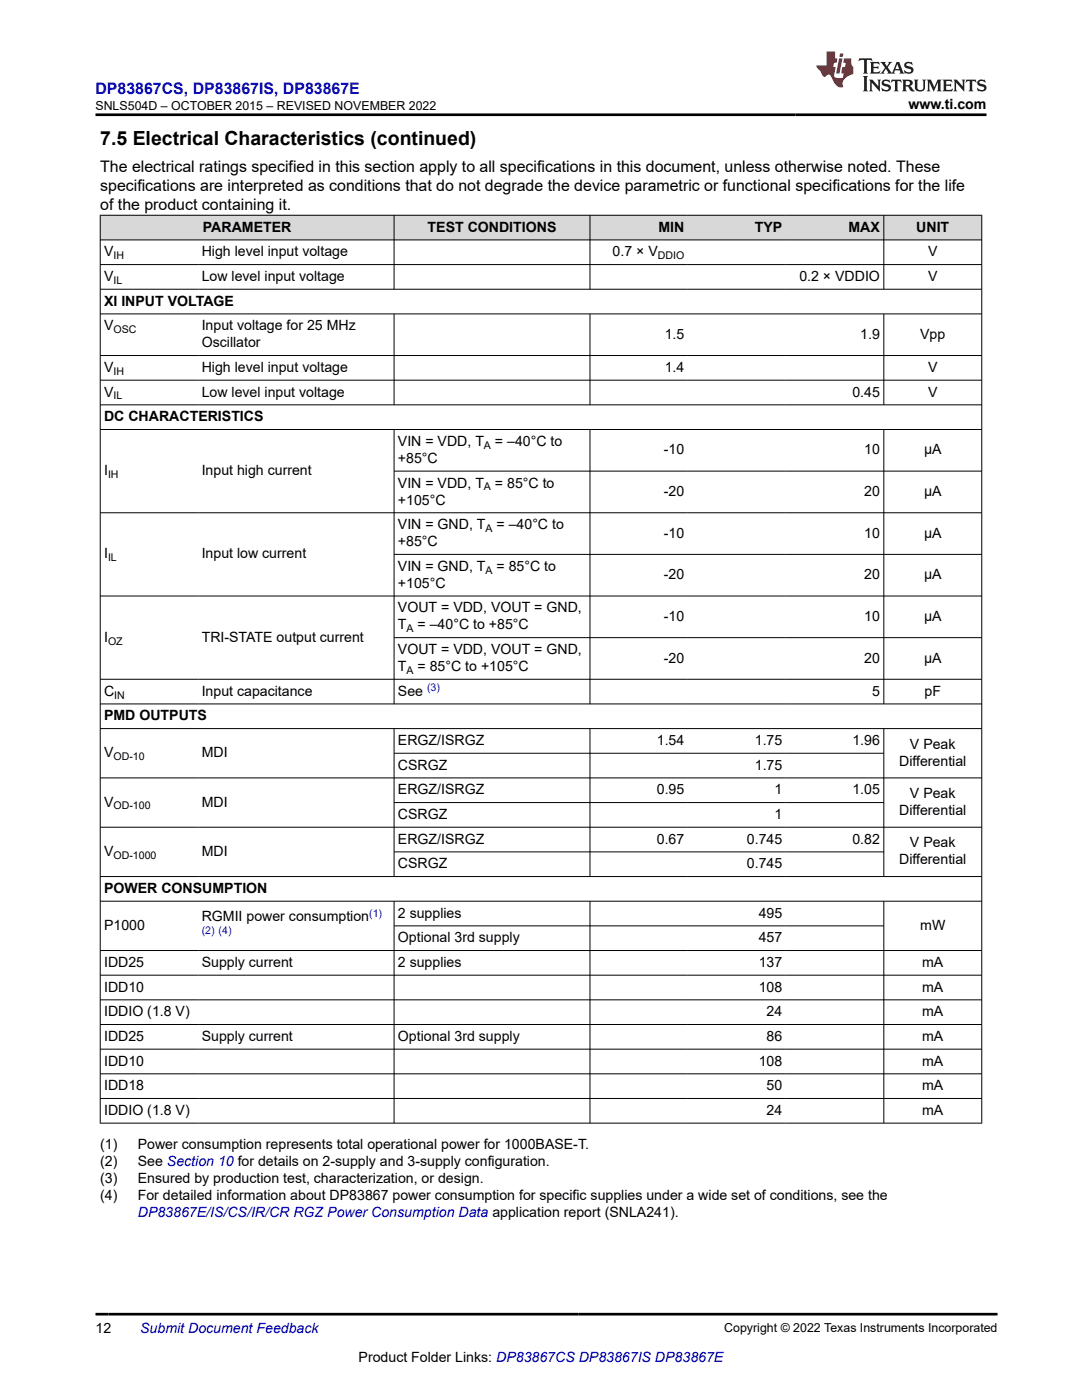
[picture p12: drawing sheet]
<svg xmlns="http://www.w3.org/2000/svg" width="216mm" height="279mm" viewBox="0 0 216 279" stroke-linecap="round" stroke-linejoin="round" font-family="sans-serif">
<defs><g id="words">
<text font-size="3.9" x="20" y="28.8">7.5 Electrical Characteristics (continued)</text>
<text font-size="3.2" fill="#00f" x="19" y="18.7">DP83867CS, DP83867IS, DP83867E</text>
<g font-size="3.2">
<text x="20" y="34.3">The electrical ratings specified in this section apply to all specifications in this document, unless otherwise noted. These</text>
<text x="20" y="38.1">specifications are interpreted as conditions that do not degrade the device parametric or functional specifications for the life</text>
<text x="20" y="41.9">of the product containing it.</text>
</g>
<g font-size="2.8">
<text x="181.3" y="21.8">www.ti.com</text>
<text x="40.5" y="46.2">PARAMETER</text>
<text x="85.3" y="46.2">TEST CONDITIONS</text>
<text x="131.4" y="46.2">MIN</text>
<text x="150.6" y="46.2">TYP</text>
<text x="169.3" y="46.2">MAX</text>
<text x="182.8" y="46.2">UNIT</text>
<text x="20.8" y="51.2">V</text>
<text x="40.3" y="51.2">High level input voltage</text>
<text x="122.2" y="51.2">0.7 × V</text>
<text x="185.2" y="51.2">V</text>
<text x="20.8" y="56.1">V</text>
<text x="40.3" y="56.1">Low level input voltage</text>
<text x="159.5" y="56.1">0.2 × VDDIO</text>
<text x="185.2" y="56.1">V</text>
<text x="20.8" y="61">XI INPUT VOLTAGE</text>
<text x="20.8" y="65.9">V</text>
<text x="40.3" y="65.9">Input voltage for 25 MHz</text>
<text x="40.3" y="69.3">Oscillator</text>
<text x="132.6" y="67.6">1.5</text>
<text x="171.7" y="67.6">1.9</text>
<text x="183.6" y="67.6">Vpp</text>
<text x="20.8" y="74.2">V</text>
<text x="40.3" y="74.2">High level input voltage</text>
<text x="132.6" y="74.2">1.4</text>
<text x="185.2" y="74.2">V</text>
<text x="20.8" y="79.1">V</text>
<text x="40.3" y="79.1">Low level input voltage</text>
<text x="170.1" y="79.1">0.45</text>
<text x="185.2" y="79.1">V</text>
<text x="20.8" y="84.1">DC CHARACTERISTICS</text>
<text x="79.4" y="89">VIN = VDD, T</text>
<text x="98.8" y="89">= –40°C to</text>
<text x="20.8" y="94.8">I</text>
<text x="40.3" y="94.8">Input high current</text>
<text x="79.4" y="92.4">+85°C</text>
<text x="132.5" y="90.7">-10</text>
<text x="172.4" y="90.7">10</text>
<text x="184.4" y="90.7">µA</text>
<text x="79.4" y="97.3">VIN = VDD, T</text>
<text x="79.4" y="100.7">+105°C</text>
<text x="98.8" y="97.3">= 85°C to</text>
<text x="132.5" y="99">-20</text>
<text x="172.4" y="99">20</text>
<text x="184.4" y="99">µA</text>
<text x="79.4" y="105.6">VIN = GND, T</text>
<text x="99.1" y="105.6">= –40°C to</text>
<text x="132.5" y="107.3">-10</text>
<text x="172.4" y="107.3">10</text>
<text x="184.4" y="107.3">µA</text>
<text x="20.8" y="111.5">I</text>
<text x="40.3" y="111.5">Input low current</text>
<text x="79.4" y="113.9">VIN = GND, T</text>
<text x="79.4" y="109">+85°C</text>
<text x="99.1" y="113.9">= 85°C to</text>
<text x="79.4" y="117.3">+105°C</text>
<text x="132.5" y="115.6">-20</text>
<text x="172.4" y="115.6">20</text>
<text x="184.4" y="115.6">µA</text>
<text x="79.4" y="122.2">VOUT = VDD, VOUT = GND,</text>
<text x="79.4" y="125.6">T</text>
<text x="83.3" y="125.6">= –40°C to +85°C</text>
<text x="132.5" y="123.9">-10</text>
<text x="172.4" y="123.9">10</text>
<text x="184.4" y="123.9">µA</text>
<text x="20.8" y="128.1">I</text>
<text x="40.3" y="128.1">TRI-STATE output current</text>
<text x="79.4" y="130.5">VOUT = VDD, VOUT = GND,</text>
<text x="79.4" y="133.9">T</text>
<text x="83.3" y="133.9">= 85°C to +105°C</text>
<text x="132.5" y="132.2">-20</text>
<text x="172.4" y="132.2">20</text>
<text x="184.4" y="132.2">µA</text>
<text x="20.8" y="138.8">C</text>
<text x="20.8" y="143.8">PMD OUTPUTS</text>
<text x="40.3" y="138.8">Input capacitance</text>
<text x="79.4" y="138.8">See</text>
<text x="174" y="138.8">5</text>
<text x="184.5" y="138.8">pF</text>
<text x="79.4" y="148.7">ERGZ/ISRGZ</text>
<text x="131.1" y="148.7">1.54</text>
<text x="150.6" y="148.7">1.75</text>
<text x="170.1" y="148.7">1.96</text>
<text x="181.6" y="149.4">V Peak</text>
<text x="20.8" y="151.1">V</text>
<text x="40.3" y="151.1">MDI</text>
<text x="79.4" y="153.6">CSRGZ</text>
<text x="150.6" y="153.6">1.75</text>
<text x="179.4" y="152.8">Differential</text>
<text x="20.8" y="161">V</text>
<text x="40.3" y="161">MDI</text>
<text x="79.4" y="158.5">ERGZ/ISRGZ</text>
<text x="131.1" y="158.5">0.95</text>
<text x="154.5" y="158.5">1</text>
<text x="170.1" y="158.5">1.05</text>
<text x="181.6" y="159.3">V Peak</text>
<text x="79.4" y="163.4">CSRGZ</text>
<text x="154.5" y="163.4">1</text>
<text x="179.4" y="162.7">Differential</text>
<text x="20.8" y="170.8">V</text>
<text x="40.3" y="170.8">MDI</text>
<text x="79.4" y="168.4">ERGZ/ISRGZ</text>
<text x="79.4" y="173.3">CSRGZ</text>
<text x="131.1" y="168.4">0.67</text>
<text x="149" y="168.4">0.745</text>
<text x="149" y="173.3">0.745</text>
<text x="170.1" y="168.4">0.82</text>
<text x="179.4" y="172.5">Differential</text>
<text x="181.6" y="169.1">V Peak</text>
<text x="20.8" y="178.2">POWER CONSUMPTION</text>
<text x="20.8" y="185.6">P1000</text>
<text x="40.3" y="183.9">RGMII power consumption</text>
<text x="79.4" y="183.1">2 supplies</text>
<text x="151.4" y="183.1">495</text>
<text x="183.6" y="185.6">mW</text>
<text x="79.4" y="188">Optional 3rd supply</text>
<text x="151.4" y="188">457</text>
<text x="20.8" y="193">IDD25</text>
<text x="20.8" y="197.9">IDD10</text>
<text x="40.3" y="193">Supply current</text>
<text x="79.4" y="193">2 supplies</text>
<text x="151.4" y="193">137</text>
<text x="151.4" y="197.9">108</text>
<text x="184" y="193">mA</text>
<text x="184" y="197.9">mA</text>
<text x="20.8" y="202.8">IDDIO (1.8 V)</text>
<text x="153" y="202.8">24</text>
<text x="184" y="202.8">mA</text>
<text x="20.8" y="207.7">IDD25</text>
<text x="40.3" y="207.7">Supply current</text>
<text x="79.4" y="207.7">Optional 3rd supply</text>
<text x="153" y="207.7">86</text>
<text x="184" y="207.7">mA</text>
<text x="20.8" y="212.7">IDD10</text>
<text x="151.4" y="212.7">108</text>
<text x="184" y="212.7">mA</text>
<text x="20.8" y="217.6">IDD18</text>
<text x="153" y="217.6">50</text>
<text x="184" y="217.6">mA</text>
<text x="20.8" y="222.5">IDDIO (1.8 V)</text>
<text x="153" y="222.5">24</text>
<text x="184" y="222.5">mA</text>
<text x="20" y="229.3">(1)</text>
<text x="20" y="232.7">(2)</text>
<text x="27.5" y="229.3">Power consumption represents total operational power for 1000BASE-T.</text>
<text x="27.5" y="232.7">See Section 10 for details on 2-supply and 3-supply configuration.</text>
<text x="20" y="236.1">(3)</text>
<text x="20" y="239.5">(4)</text>
<text x="27.5" y="236.1">Ensured by production test, characterization, or design.</text>
<text x="27.5" y="239.5">For detailed information about DP83867 power consumption for specific supplies under a wide set of conditions, see the</text>
<text x="19" y="266.1">12</text>
<text x="71.6" y="271.7">Product Folder Links: DP83867CS DP83867IS DP83867E</text>
</g>
<g font-size="2.8" fill="#00f">
<text x="27.5" y="242.8">DP83867E/IS/CS/IR/CR RGZ Power Consumption Data application report (SNLA241).</text>
<text x="28" y="266.1">Submit Document Feedback</text>
</g>
<g font-size="2.5">
<text x="19" y="21.9">SNLS504D – OCTOBER 2015 – REVISED NOVEMBER 2022</text>
<text x="144.5" y="265.8">Copyright © 2022 Texas Instruments Incorporated</text>
</g>
<g font-size="2.1">
<text x="22.6" y="51.7">IH</text>
<text x="131.3" y="51.7">DDIO</text>
<text x="22.6" y="56.6">IL</text>
<text x="22.6" y="66.5">OSC</text>
<text x="22.6" y="74.8">IH</text>
<text x="22.6" y="79.7">IL</text>
<text x="96.6" y="89.6">A</text>
<text x="21.6" y="95.4">IH</text>
<text x="96.6" y="97.9">A</text>
<text x="96.9" y="106.2">A</text>
<text x="21.6" y="112">IL</text>
<text x="96.9" y="114.5">A</text>
<text x="21.6" y="128.6">OZ</text>
<text x="81.1" y="126.2">A</text>
<text x="81.1" y="134.5">A</text>
<text x="22.8" y="139.4">IN</text>
<text x="22.6" y="151.7">OD-10</text>
<text x="22.6" y="161.5">OD-100</text>
<text x="22.6" y="171.4">OD-1000</text>
</g>
<g font-size="2.1" fill="#00f">
<text x="85.2" y="137.9">(3)</text>
<text x="73.7" y="183">(1)</text>
<text x="40.2" y="186.3">(2) (4)</text>
</g>
</g></defs>
<g fill="#d8d8d8">
<path d="M20 43h175.9v4.9h-175.9z" fill-rule="evenodd"/>
<path d="M20.1 43h58.5v4.8h-58.5z" fill-rule="evenodd"/>
<path d="M78.7 43h39v4.8h-39z" fill-rule="evenodd"/>
<path d="M117.8 43h19.5v4.8h-19.5z" fill-rule="evenodd"/>
<path d="M137.3 43h19.5v4.8h-19.5z" fill-rule="evenodd"/>
<path d="M156.8 43h19.5v4.8h-19.5z" fill-rule="evenodd"/>
<path d="M176.4 43h19.4v4.8h-19.4z" fill-rule="evenodd"/>
</g>
<g fill="none" stroke="#000" stroke-width=".2">
<path d="M19.9 43h176.1M19.9 47.9h176.1M19.9 52.8h176.1M19.9 57.7h176.1M20 42.9v181.3M78.6 42.9v14.9M117.7 42.9v14.9M176.4 42.9v14.9M195.9 42.9v181.3M19.9 62.6h176.1M19.9 71h176.1M19.9 75.9h176.1"/>
<path d="M78.6 62.6v18.3M117.7 62.6v18.3M176.4 62.6v18.3M19.9 80.8h176.1M19.9 85.7h176.1M78.6 85.7v54.8M78.6 94h117.4M117.7 85.7v54.8M176.4 85.7v54.8M19.9 102.3h176.1M78.6 110.6h117.4M196 118.9h-176.1"/>
<path d="M19.9 135.6h176.1M78.6 127.3h117.4M19.9 140.5h176.1M19.9 145.4h176.1M19.9 155.2h176.1M78.6 145.4v29.6M78.6 150.3h97.8M117.7 145.4v29.6M176.4 145.4v29.6M19.9 165.1h176.1M19.9 174.9h176.1M19.9 179.9h176.1"/>
<path d="M78.6 179.9v44.3M78.6 160.2h97.8M78.6 170h97.8M117.7 179.9v44.3M176.4 179.9v44.3M19.9 189.7h176.1M19.9 194.6h176.1M19.9 199.5h176.1M78.6 184.8h97.8M19.9 204.5h176.1M19.9 209.4h176.1M19.9 214.3h176.1"/>
<path d="M19.9 219.2h176.1M19.9 224.1h176.1"/>
</g>
<path d="M171.5 11.6l-.2 .6 .5-.2h.6v.1v2.2l-.2 .4h1l-.2-.4v-2.2v-.1h.5l.5 .2-.1-.6zM173.6 12.4l.2 .3v1.6l-.2 .4h1.9l.1-.6a1.08 1.08 0 0 1-1.3 .2v-.7h.6l.4 .2v-.7l-.4 .2h-.6v-.5l.2-.2a1 1 0 0 1 1 .3l-.1-.5zM175.7 12.4l.9 1.1-1 1.2h.9l-.2-.2 .5-.8 .4 .8-.2 .2h1.6l-.2-.2 .2-.5h.9l.1 .5-.1 .2h.9l-.2-.4-.8-1.9h-.5l-.9 2.1-.9-1.1 .9-1h-.8l.2 .2-.4 .6-.4-.6 .2-.2zM179 12.8l.4 1h-.7zM180.7 12.5a.65 .65 0 0 0-.2 .7 .65 .65 0 0 0 .6 .5l.6 .1 .1 .3a.79 .79 0 0 1-.7 .4 .79 .79 0 0 1-.7-.5l.1 .7 .2-.1a.93 .93 0 0 0 1.1 0 .93 .93 0 0 0 .4-.9 1.46 1.46 0 0 0-1.2-.6l-.1-.3a1.09 1.09 0 0 1 1.2 .2l-.2-.6-.1 .1-.5-.2zM172.2 15.2l.2 .4v2.2l-.2 .4h1l-.2-.4v-2.2l.2-.4zM173.4 15.9l.2 .4v1.5l-.2 .4h.8l-.3-.4 .1-1.3 1.6 1.8v-2l.2-.4h-.7l.1 .2 .1 1.1-1.2-1.3zM176.2 16a.65 .65 0 0 0-.2 .8 .65 .65 0 0 0 .6 .4l.6 .2 .1 .2a.79 .79 0 0 1-.7 .4 .79 .79 0 0 1-.7-.5l.1 .7 .2-.1a.93 .93 0 0 0 1.1 .1 .93 .93 0 0 0 .4-1 1.46 1.46 0 0 0-1.2-.5l-.1-.4a1.09 1.09 0 0 1 1.2 .2l-.1-.6-.2 .1-.5-.1zM177.9 15.9l-.1 .6a.63 .63 0 0 1 .8-.3v1.6l-.3 .4h1l-.2-.4v-1.6a.66 .66 0 0 1 .8 .3l-.1-.6zM180 15.9l.2 .4v1.5l-.2 .4h1l-.2-.2-.1-.7h.5l.1 .2a.79 .79 0 0 0 1.2 .6l-1-.9a.61 .61 0 0 0 .6-.6 .61 .61 0 0 0-.5-.7zM180.8 16.2h.1a.47 .47 0 0 1 .5 .1 .47 .47 0 0 1 .1 .5l-.1 .1-.7 .1zM182.3 15.9l.2 .2a2.27 2.27 0 0 0 .4 2 1.04 1.04 0 0 0 1.7-.7v-1.3l.2-.2h-.8l.2 .4v1.1a.6 .6 0 0 1-.6 .6 .6 .6 0 0 1-.6-.6v-1.1l.3-.4zM184.9 15.9l.2 .4v1.5l-.2 .4h.8l-.3-.4v-1.4l.9 1.9 .9-1.9v1.4l-.3 .4h1l-.2-.4v-1.5l.2-.4h-.8l-.7 1.5-.6-1.5zM188.1 15.9l.2 .4v1.5l-.2 .4h1.9l.1-.6a1.09 1.09 0 0 1-1.3 .2v-.7h.6l.4 .2v-.6l-.4 .2h-.6v-.6l.2-.1a1.01 1.01 0 0 1 1 .3l-.1-.6zM190.2 15.9l.3 .4v1.5l-.3 .4h.8l-.2-.4v-1.3l1.6 1.8v-2l.2-.4h-.7l.2 .2v1.1l-1.2-1.3zM192.8 15.9l-.1 .6a.63 .63 0 0 1 .8-.3v1.6l-.3 .4h1l-.2-.4v-1.6a.66 .66 0 0 1 .8 .3l-.1-.6zM195.2 16a.65 .65 0 0 0-.2 .8 .65 .65 0 0 0 .6 .4l.6 .2 .2 .2a.79 .79 0 0 1-.7 .4 .79 .79 0 0 1-.7-.5l.1 .7 .2-.1a.93 .93 0 0 0 1 .1 .93 .93 0 0 0 .5-1 1.46 1.46 0 0 0-1.3-.5v-.4a1.09 1.09 0 0 1 1.2 .2l-.2-.6-.2 .1-.5-.1z" fill="#231f20"/>
<path d="M164.9 10.3v2.7h-2l.1 .4 .8 1a.95 .95 0 0 0 1 .9 .59 .59 0 0 1 .5-.4 .59 .59 0 0 1 .5 .3l.4 .8a1.59 1.59 0 0 0 2.1 1.4 1.61 1.61 0 0 1 1-2.3l1-.3-.1-1.5a1.59 1.59 0 0 1-.3-1.7h-1.5l-.2 .9h.6l-.2 .9h-.5l-.2 .9v.3l.4 .1-.1 .9h-.7a.73 .73 0 0 1-1-.7l.3-1.5h-.5l.1-.9h.5l.2-.9h-.5v-1.3zM167.4 11.6l-.6 3.1h.7l.6-3.1zM167.6 10.7l-.1 .6h.7l.1-.6z" fill="#ed1c24"/>
<path d="M19 22.9h177.8M19 262.3h180" fill="none" stroke="#000" stroke-width=".53"/>
<use href="#words"/>
</svg>
